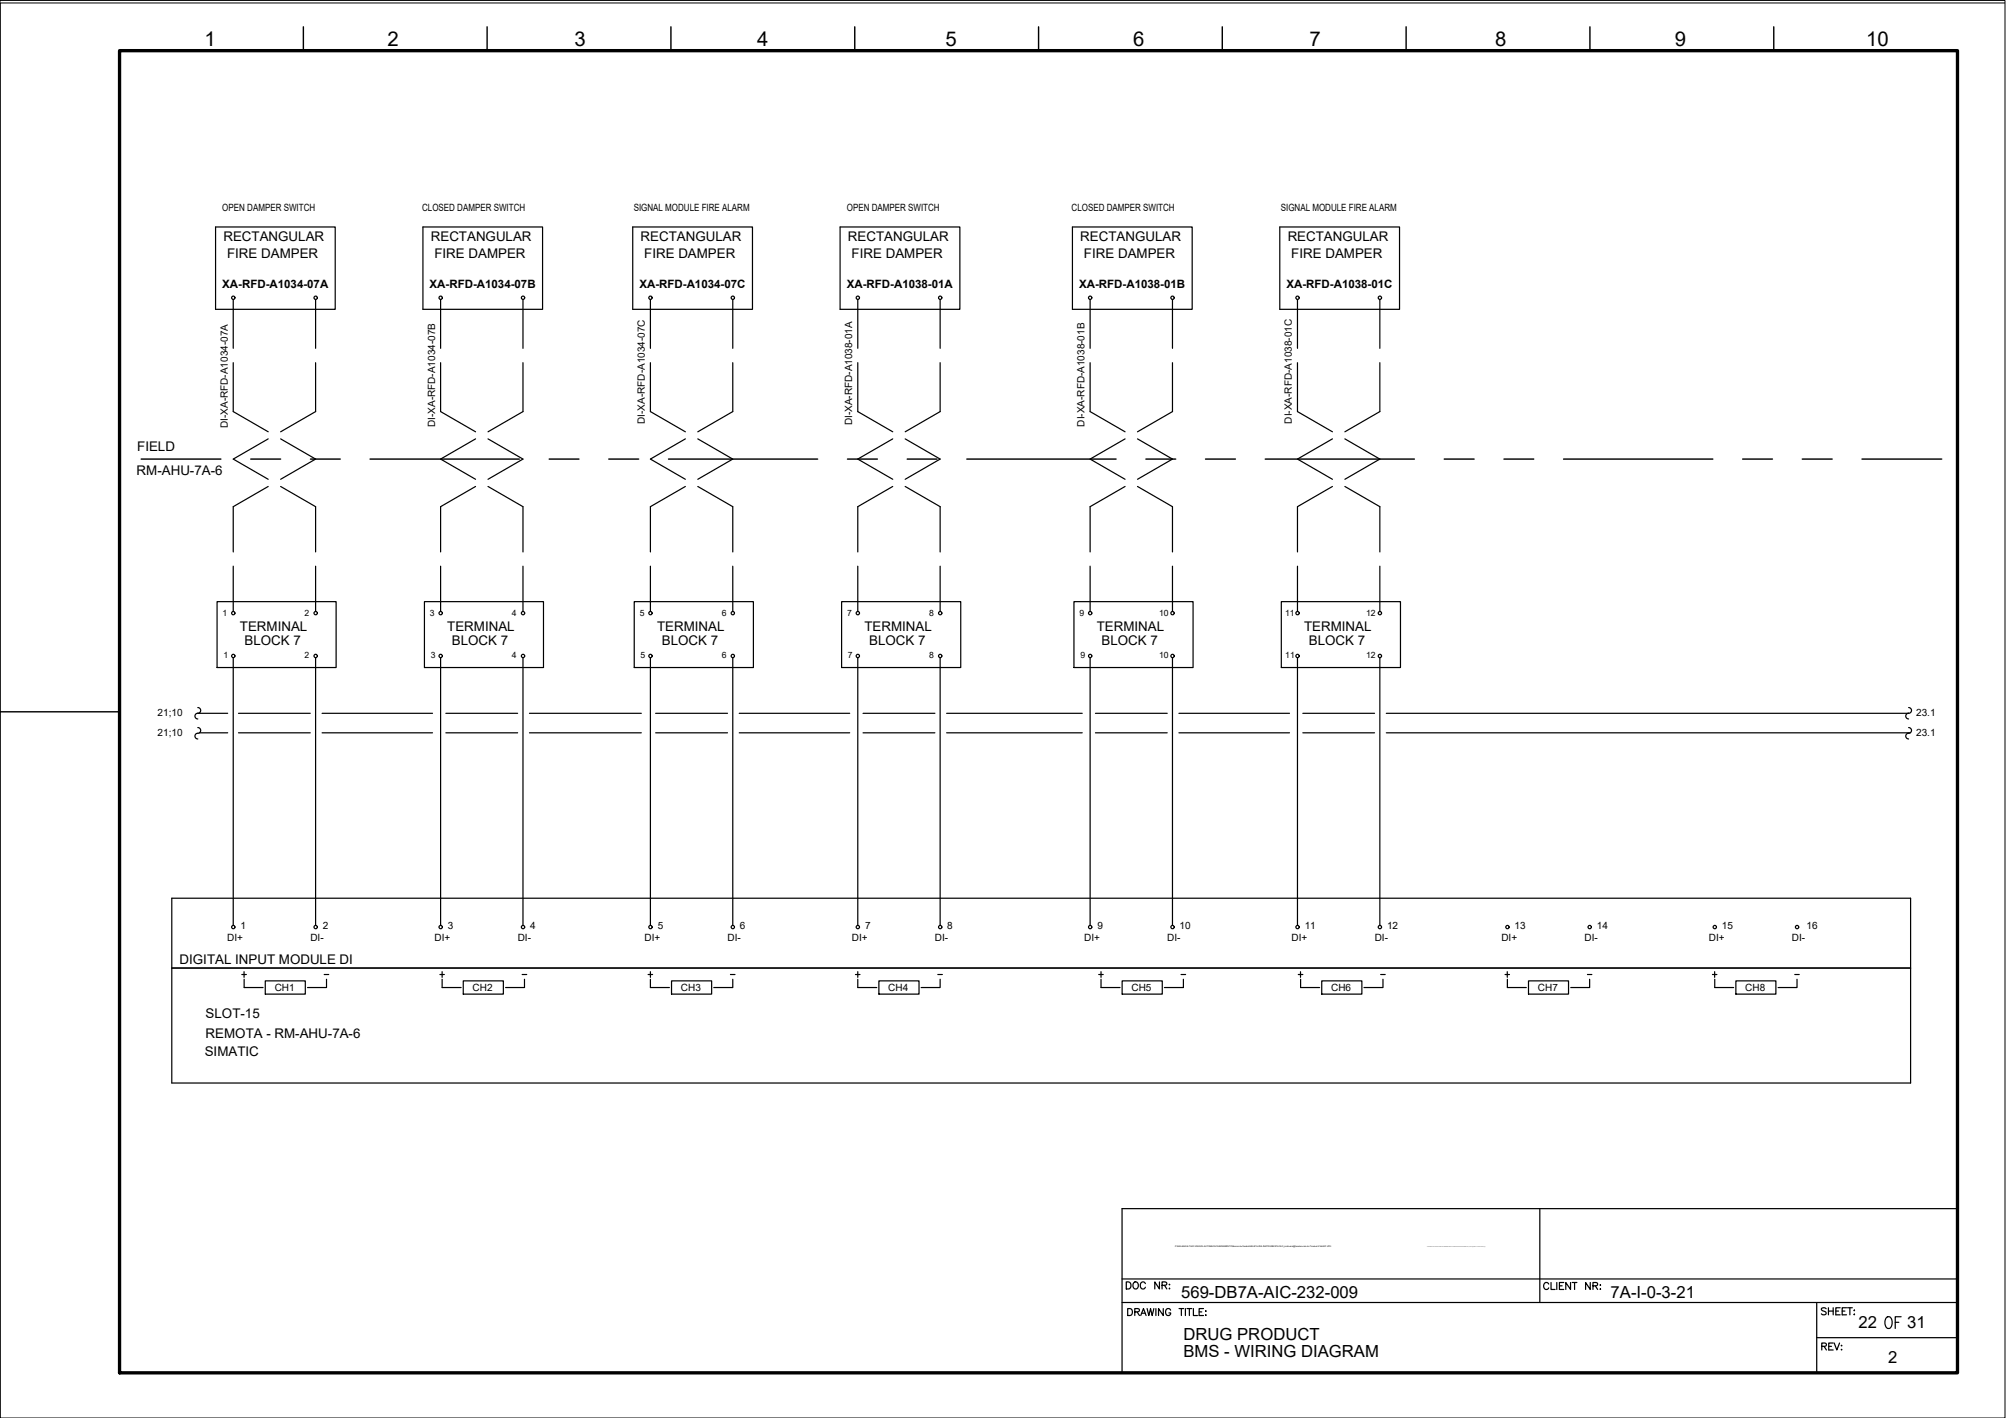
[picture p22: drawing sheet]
<svg xmlns="http://www.w3.org/2000/svg" width="420mm" height="297mm" viewBox="0 0 420 297" stroke-linecap="round" stroke-linejoin="round" font-family="sans-serif">
<defs><g id="words">
<text font-size="5.7" x="393.7" y="279.4">OF</text>
<text font-size="4.4" x="234.6" y="271.3">DOC NR:</text>
<g font-size="4.3">
<text x="42.8" y="9.6">1</text>
<text x="81.1" y="9.6">2</text>
<text x="120.3" y="9.6">3</text>
<text x="158.6" y="9.6">4</text>
<text x="198" y="9.6">5</text>
<text x="237.4" y="9.6">6</text>
<text x="274.3" y="9.6">7</text>
<text x="313.2" y="9.6">8</text>
<text x="350.8" y="9.6">9</text>
<text x="390.9" y="9.6">10</text>
</g>
<g font-size="3.5">
<text x="247.4" y="271.8">569-DB7A-AIC-232-009</text>
<text x="337.4" y="271.9">7A-I-0-3-21</text>
<text x="247.9" y="280.7">DRUG PRODUCT</text>
<text x="389.3" y="278.2">22</text>
<text x="399.5" y="278.2">31</text>
<text x="247.9" y="284.2">BMS - WIRING DIAGRAM</text>
<text x="395.5" y="285.6">2</text>
</g>
<g font-size="2.8">
<text x="46.8" y="50.5">RECTANGULAR</text>
<text x="90.2" y="50.5">RECTANGULAR</text>
<text x="134.2" y="50.5">RECTANGULAR</text>
<text x="177.6" y="50.5">RECTANGULAR</text>
<text x="226.3" y="50.5">RECTANGULAR</text>
<text x="269.7" y="50.5">RECTANGULAR</text>
<text x="47.6" y="54.1">FIRE DAMPER</text>
<text x="91" y="54.1">FIRE DAMPER</text>
<text x="134.9" y="54.1">FIRE DAMPER</text>
<text x="178.4" y="54.1">FIRE DAMPER</text>
<text x="227" y="54.1">FIRE DAMPER</text>
<text x="270.5" y="54.1">FIRE DAMPER</text>
<text x="28.7" y="94.4">FIELD</text>
<text x="28.6" y="99.6">RM-AHU-7A-6</text>
<text x="50.2" y="132.2">TERMINAL</text>
<text x="51.2" y="135.1">BLOCK 7</text>
<text x="93.7" y="132.2">TERMINAL</text>
<text x="94.7" y="135.1">BLOCK 7</text>
<text x="137.6" y="132.2">TERMINAL</text>
<text x="138.6" y="135.1">BLOCK 7</text>
<text x="181.1" y="132.2">TERMINAL</text>
<text x="182.1" y="135.1">BLOCK 7</text>
<text x="229.7" y="132.2">TERMINAL</text>
<text x="230.7" y="135.1">BLOCK 7</text>
<text x="273.2" y="132.2">TERMINAL</text>
<text x="274.2" y="135.1">BLOCK 7</text>
<text x="37.6" y="201.9">DIGITAL INPUT MODULE DI</text>
<text x="43.1" y="213.3">SLOT-15</text>
<text x="42.9" y="221.3">SIMATIC</text>
<text x="43.1" y="217.4">REMOTA - RM-AHU-7A-6</text>
</g>
<g font-size="2.6">
<text x="66.7" y="205.3">-</text>
<text x="108.3" y="205.3">-</text>
<text x="151.7" y="205.3">-</text>
<text x="195.1" y="205.3">-</text>
<text x="246.2" y="205.3">-</text>
<text x="287.9" y="205.3">-</text>
<text x="331.3" y="205.3">-</text>
<text x="374.6" y="205.3">-</text>
</g>
<g font-size="2.4">
<text x="46.5" y="60.3">XA-RFD-A1034-07A</text>
<text x="90" y="60.3">XA-RFD-A1034-07B</text>
<text x="133.9" y="60.3">XA-RFD-A1034-07C</text>
<text x="177.4" y="60.3">XA-RFD-A1038-01A</text>
<text x="226" y="60.3">XA-RFD-A1038-01B</text>
<text x="269.5" y="60.3">XA-RFD-A1038-01C</text>
</g>
<g font-size="2.1">
<text x="46.6" y="44.2">OPEN DAMPER SWITCH</text>
<text x="88.4" y="44.2">CLOSED DAMPER SWITCH</text>
<text x="132.7" y="44.2">SIGNAL MODULE FIRE ALARM</text>
<text x="177.4" y="44.2">OPEN DAMPER SWITCH</text>
<text x="224.5" y="44.2">CLOSED DAMPER SWITCH</text>
<text x="268.3" y="44.2">SIGNAL MODULE FIRE ALARM</text>
<text x="47.7" y="89.7" transform="rotate(-90 47.7 89.7)">DI-XA-RFD-A1034-07A</text>
<text x="91.1" y="89.5" transform="rotate(-90 91.1 89.5)">DI-XA-RFD-A1034-07B</text>
<text x="135.1" y="88.8" transform="rotate(-90 135.1 88.8)">DI-XA-RFD-A1034-07C</text>
<text x="178.5" y="89.1" transform="rotate(-90 178.5 89.1)">DI-XA-RFD-A1038-01A</text>
<text x="227.2" y="89.4" transform="rotate(-90 227.2 89.4)">DI-XA-RFD-A1038-01B</text>
<text x="270.6" y="88.7" transform="rotate(-90 270.6 88.7)">DI-XA-RFD-A1038-01C</text>
<text x="33" y="150">21;10</text>
<text x="401.3" y="150">23.1</text>
<text x="33" y="154.1">21;10</text>
<text x="401.3" y="154.1">23.1</text>
<text x="47.6" y="197.2">DI+</text>
<text x="50.4" y="194.7">1</text>
<text x="65" y="197.2">DI-</text>
<text x="67.6" y="194.7">2</text>
<text x="91" y="197.2">DI+</text>
<text x="93.8" y="194.7">3</text>
<text x="108.4" y="197.2">DI-</text>
<text x="111" y="194.7">4</text>
<text x="135" y="197.2">DI+</text>
<text x="137.8" y="194.7">5</text>
<text x="152.4" y="197.2">DI-</text>
<text x="155" y="194.7">6</text>
<text x="178.4" y="197.2">DI+</text>
<text x="181.2" y="194.7">7</text>
<text x="195.8" y="197.2">DI-</text>
<text x="198.4" y="194.7">8</text>
<text x="227.1" y="197.2">DI+</text>
<text x="229.8" y="194.7">9</text>
<text x="244.5" y="197.2">DI-</text>
<text x="247.1" y="194.7">10</text>
<text x="270.5" y="197.2">DI+</text>
<text x="273.3" y="194.7">11</text>
<text x="287.9" y="197.2">DI-</text>
<text x="290.5" y="194.7">12</text>
<text x="314.5" y="197.2">DI+</text>
<text x="317.2" y="194.7">13</text>
<text x="331.9" y="197.2">DI-</text>
<text x="334.5" y="194.7">14</text>
<text x="357.9" y="197.2">DI+</text>
<text x="360.7" y="194.7">15</text>
<text x="375.3" y="197.2">DI-</text>
<text x="378.4" y="194.7">16</text>
<text x="57.5" y="207.7">CH1</text>
<text x="99" y="207.7">CH2</text>
<text x="142.6" y="207.7">CH3</text>
<text x="186.1" y="207.7">CH4</text>
<text x="237" y="207.7">CH5</text>
<text x="278.8" y="207.7">CH6</text>
<text x="322.1" y="207.7">CH7</text>
<text x="365.5" y="207.7">CH8</text>
</g>
<g font-size="1.8">
<text x="46.6" y="129">1</text>
<text x="63.8" y="129">2</text>
<text x="90" y="129">3</text>
<text x="107.2" y="129">4</text>
<text x="134" y="129">5</text>
<text x="151.2" y="129">6</text>
<text x="177.4" y="129">7</text>
<text x="194.6" y="129">8</text>
<text x="226.1" y="129">9</text>
<text x="242.8" y="129">10</text>
<text x="269.2" y="129">11</text>
<text x="286.2" y="129">12</text>
<text x="46.8" y="137.9">1</text>
<text x="63.8" y="137.9">2</text>
<text x="90.2" y="137.9">3</text>
<text x="107.2" y="137.9">4</text>
<text x="134.2" y="137.9">5</text>
<text x="151.2" y="137.9">6</text>
<text x="177.6" y="137.9">7</text>
<text x="194.6" y="137.9">8</text>
<text x="226.3" y="137.9">9</text>
<text x="242.8" y="137.9">10</text>
<text x="269.2" y="137.9">11</text>
<text x="286.2" y="137.9">12</text>
</g>
<text font-size=".5" x="246.1" y="261.3">P:\569-BAXALTA\01.ENG\03.AUTOMACAO\ANDAMENTO\Banco de Dados\569-B7A-INS-INSTRUMENTACAO_moliveira@tessler-com-br-Tessler-5164457.JPG</text>
</g></defs>
<!-- layer: G-TTLB-TTLB -->
<path d="M25 10.6h385v277h-385z" fill="none" stroke="#000" stroke-width=".7"/>
<!-- layer: G-TTLB-OTLN -->
<path d="M419.9 .6h-419.9v296.4" fill="none" stroke="#000" stroke-width=".21"/>
<!-- layer: G-TTLB-INDX -->
<path d="M63.5 5.6v5M102 5.6v5M140.5 5.6v5M179 5.6v5M217.5 5.6v5M256 5.6v5M294.5 5.6v5M333 5.6v5M371.5 5.6v5M0 149.1h25" fill="none" stroke="#000" stroke-width=".3"/>
<!-- layer: LGSP IA4$0$LG_PLOT -->
<path d="M322.5 253.2v19.6M235 267.9h175M235 272.8h175M380.5 272.8v14.8M235 287.6h175M380.5 280.2h29.5" fill="none" stroke="#000" stroke-width=".25"/>
<!-- layer: LG_PLOT -->
<g fill="none" stroke="#000" stroke-width=".25">
<path d="M410 253.2h-175v34.4M236.2 274.1h.5a.78 .78 0 0 1 .5 .7 .78 .78 0 0 1-.5 .8h-.5zM237.7 274.8l.8-.1 .2-.2-.1-.3-.9-.1v1.5M238.2 274.8l.5 .8M238.9 275.6l.6-1.5 .6 1.5M239.1 275.1h.7M240.3 274.1l.3 1.5 .4-1.5 .3 1.5 .4-1.5M242.1 274.1v1.5M243.6 274.1v1.5l-.9-1.5v1.5M245.2 274.5a.55 .55 0 0 0-.6-.4 .55 .55 0 0 0-.5 .6v.3a.53 .53 0 0 0 .6 .6 .53 .53 0 0 0 .5-.6h-.4M247 274.1h.9M247.4 274.1v1.5"/>
<path d="M248.3 274.1v1.5M248.6 274.1h1M249.1 274.1v1.5M250 274.1v1.5h.8M251.2 274.8h.5M252.1 274.1h-.9v1.5h.9M252.5 274.7h.1zM252.5 275.5h.1zM324.4 269a.55 .55 0 0 0-.6-.3 .55 .55 0 0 0-.5 .5v.4a.55 .55 0 0 0 .5 .5 .55 .55 0 0 0 .6-.3M324.9 268.7v1.4h.8M326.1 268.7v1.4M326.6 269.4h.6"/>
<path d="M327.5 268.7h-.9v1.4h.9M329 268.7v1.4l-1-1.4v1.4M329.3 268.7h1M329.8 268.7v1.4M333.1 268.7v1.4l-1-1.4v1.4M333.7 269.4l.8-.1 .1-.5-.9-.1v1.4M334.1 269.4l.5 .7M335.1 269.2h.2zM335.1 270.1h.2zM382.5 274.2l-.4-.3-.6 .3 .1 .3 .7 .3 .2 .2v.2l-.4 .2-.6-.2M383 273.9v1.5M383 274.6h1"/>
<path d="M384 273.9v1.5M384.5 274.6h.6M385.4 273.9h-.9v1.5h.9M385.8 274.6h.6M386.8 273.9h-1v1.5h1M387 273.9h1M387.5 273.9v1.5M388.3 274.5h.2zM388.3 275.4h.2zM381.6 282l.8-.1 .1-.4-.9-.2v1.5M382.1 282l.4 .8M383 282h.6"/>
<path d="M384 281.3h-1v1.5h1M384.2 281.3l.5 1.5 .6-1.5M385.6 281.9h.2zM385.6 282.7h.2z"/>
</g>
<!-- layer: I_LIMIT_LINE -->
<g fill="none" stroke="#000" stroke-width=".3">
<path d="M29.6 96.2h16.7M52.5 96.2h6.3M65 96.2h6.3M77.5 96.2h31.3M115 96.2h6.3M127.5 96.2h6.3M140 96.2h31.3M177.5 96.2h6.3M190 96.2h6.3M202.5 96.2h31.3M240 96.2h6.3M252.5 96.2h6.3"/>
<path d="M265 96.2h31.2M302.5 96.2h6.3M315 96.2h6.2M327.5 96.2h31.3M365 96.2h6.2M377.5 96.2h6.3M390 96.2h16.7"/>
</g>
<!-- layer: 0 -->
<g fill="none" stroke="#000" stroke-width=".25">
<path d="M41.4 149.4h6.3M41.7 153.5h6M50 149.4h15M50 153.5h15M67.5 149.4h23.1M67.5 153.5h23.1M93.4 149.4h15M93.4 153.5h15M110.9 149.4h23.4M110.9 153.5h23.4M137.3 149.4h15.1M137.3 153.5h15.1"/>
<path d="M154.8 149.4h23.2M154.8 153.5h23.2M180.8 149.4h15M180.8 153.5h15M198.3 149.4h28.4M198.3 153.5h28.4M229.4 149.4h15.1M229.4 153.5h15.1M246.9 149.4h23.2M246.9 153.5h23.2M272.9 149.4h15M272.9 153.5h15"/>
<path d="M290.4 149.4h109.4M290.4 153.5h109.7M400.2 188.2v38.7"/>
</g>
<!-- layer: I_DATA -->
<g fill="none" stroke="#000" stroke-width=".25">
<path d="M45.1 47.5h25.1v17.3h-25.1zM88.6 47.5h25v17.3h-25zM132.5 47.5h25.1v17.3h-25.1zM176 47.5h25v17.3h-25zM224.6 47.5h25.1v17.3h-25.1zM268.1 47.5h25v17.3h-25zM45.5 126h24.9v13.8h-24.9zM88.9 126h24.9v13.8h-24.9zM132.8 126h25v13.8h-25zM176.3 126h24.9v13.8h-24.9zM224.9 126h25v13.8h-25zM268.4 126h24.9v13.8h-24.9z"/>
<path d="M400.2 188.2h-364.2v38.7h364.2M36 202.8h364.2M50.7 204.1h.9M51.1 203.5v1.2M51.1 205.1v1.8h4M55.6 205.5h8.3v2.7h-8.3zM68.4 205.1v1.8h-4M92.1 204.1h1M92.6 205.1v1.8h4M92.6 203.5v1.2M97 205.5h8.4v2.7h-8.4zM109.9 205.1v1.8h-4"/>
<path d="M135.7 204.1h1M136.2 205.1v1.8h4M136.2 203.5v1.2M140.7 205.5h8.4v2.7h-8.4zM153.5 205.1v1.8h-4M179.2 204.1h.9M179.7 205.1v1.8h3.9M179.7 203.5v1.2M184.1 205.5h8.4v2.7h-8.4zM196.9 205.1v1.8h-4M230.1 204.1h1M230.6 203.5v1.2"/>
<path d="M230.6 205.1v1.8h4M235 205.5h8.4v2.7h-8.4zM247.9 205.1v1.8h-4M271.9 204.1h1M272.4 203.5v1.2M272.4 205.1v1.8h4M276.8 205.5h8.4v2.7h-8.4zM289.7 205.1v1.8h-4M315.2 204.1h1M315.7 203.5v1.2M315.7 205.1v1.8h4M320.1 205.5h8.4v2.7h-8.4z"/>
<path d="M333 205.1v1.8h-4M358.7 204.1h.9M359.1 203.5v1.2M359.2 205.1v1.8h3.9M363.6 205.5h8.4v2.7h-8.4zM376.4 205.1v1.8h-4"/>
<circle cx="48.9" cy="62.4" r=".35"/>
<circle cx="66.1" cy="62.4" r=".35"/>
<circle cx="92.3" cy="62.4" r=".35"/>
<circle cx="109.5" cy="62.4" r=".35"/>
<circle cx="136.2" cy="62.4" r=".35"/>
<circle cx="153.5" cy="62.4" r=".35"/>
<circle cx="179.7" cy="62.4" r=".35"/>
<circle cx="196.9" cy="62.4" r=".35"/>
<circle cx="228.3" cy="62.4" r=".35"/>
<circle cx="245.6" cy="62.4" r=".35"/>
<circle cx="271.8" cy="62.4" r=".35"/>
<circle cx="289" cy="62.4" r=".35"/>
<circle cx="48.9" cy="137.4" r=".35"/>
<circle cx="48.9" cy="128.4" r=".35"/>
<circle cx="66.1" cy="128.4" r=".35"/>
<circle cx="66.1" cy="137.4" r=".35"/>
<circle cx="92.3" cy="128.4" r=".35"/>
<circle cx="92.3" cy="137.4" r=".35"/>
<circle cx="109.5" cy="128.4" r=".35"/>
<circle cx="109.5" cy="137.4" r=".35"/>
<circle cx="136.2" cy="128.4" r=".35"/>
<circle cx="136.2" cy="137.4" r=".35"/>
<circle cx="153.5" cy="137.4" r=".35"/>
<circle cx="153.5" cy="128.4" r=".35"/>
<circle cx="179.7" cy="128.4" r=".35"/>
<circle cx="179.7" cy="137.4" r=".35"/>
<circle cx="196.9" cy="128.4" r=".35"/>
<circle cx="196.9" cy="137.4" r=".35"/>
<circle cx="228.3" cy="128.4" r=".35"/>
<circle cx="228.3" cy="137.4" r=".35"/>
<circle cx="245.6" cy="128.4" r=".35"/>
<circle cx="245.6" cy="137.4" r=".35"/>
<circle cx="271.8" cy="137.4" r=".35"/>
<circle cx="271.8" cy="128.4" r=".35"/>
<circle cx="289" cy="128.4" r=".35"/>
<circle cx="289" cy="137.4" r=".35"/>
<circle cx="48.9" cy="194.2" r=".35"/>
<circle cx="66.1" cy="194.2" r=".35"/>
<circle cx="92.3" cy="194.2" r=".35"/>
<circle cx="109.5" cy="194.2" r=".35"/>
<circle cx="136.2" cy="194.2" r=".35"/>
<circle cx="153.5" cy="194.2" r=".35"/>
<circle cx="179.7" cy="194.2" r=".35"/>
<circle cx="196.9" cy="194.2" r=".35"/>
<circle cx="228.3" cy="194.2" r=".35"/>
<circle cx="245.6" cy="194.2" r=".35"/>
<circle cx="271.8" cy="194.2" r=".35"/>
<circle cx="289" cy="194.2" r=".35"/>
<circle cx="315.7" cy="194.2" r=".35"/>
<circle cx="333" cy="194.2" r=".35"/>
<circle cx="359.2" cy="194.2" r=".35"/>
<circle cx="376.4" cy="194.2" r=".35"/>
</g>
<!-- layer: I_TABS -->
<g fill="none" stroke="#000" stroke-width=".25">
<path d="M48.9 62.7v10.3M48.9 76v10.2l7.3 4.3M66.1 62.7v10.3M66.1 76v10.2l-7.3 4.3M92.3 62.7v10.3M92.3 76v10.2l7.3 4.3M109.5 62.7v10.3M109.5 76v10.2l-7.3 4.3M136.2 62.7v10.3M136.2 76v10.2l7.4 4.3M153.5 62.7v10.3M153.5 76v10.2l-7.3 4.3"/>
<path d="M179.7 62.7v10.3M179.7 76v10.2l7.3 4.3M196.9 62.7v10.3M196.9 76v10.2l-7.3 4.3M228.3 62.7v10.3M228.3 76v10.2l7.3 4.3M245.6 62.7v10.3M245.6 76v10.2l-7.3 4.3M271.8 62.7v10.3M271.8 76v10.2l7.3 4.3M289 62.7v10.3M289 76v10.2l-7.3 4.3"/>
<path d="M56.2 91.9l-7.3 4.3 7.3 4.2M58.8 91.9l7.3 4.3-7.3 4.2M99.6 91.9l-7.3 4.3 7.3 4.2M102.2 91.9l7.3 4.3-7.3 4.2M143.6 91.9l-7.4 4.3 7.4 4.2M146.2 91.9l7.3 4.3-7.3 4.2M187 91.9l-7.3 4.3 7.3 4.2M189.6 91.9l7.3 4.3-7.3 4.2M235.6 91.9l-7.3 4.3 7.3 4.2M238.3 91.9l7.3 4.3-7.3 4.2M279.1 91.9l-7.3 4.3 7.3 4.2M281.7 91.9l7.3 4.3-7.3 4.2"/>
<path d="M48.9 118.6v9.5M56.2 101.9l-7.3 4.2v9.5M58.8 101.9l7.3 4.2v9.5M66.1 118.6v9.5M92.3 118.6v9.5M99.6 101.9l-7.3 4.2v9.5M102.2 101.9l7.3 4.2v9.5M109.5 118.6v9.5M136.2 118.6v9.5M143.6 101.9l-7.4 4.2v9.5M146.2 101.9l7.3 4.2v9.5M153.5 118.6v9.5"/>
<path d="M179.7 118.6v9.5M187 101.9l-7.3 4.2v9.5M189.6 101.9l7.3 4.2v9.5M196.9 118.6v9.5M228.3 118.6v9.5M235.6 101.9l-7.3 4.2v9.5M238.3 101.9l7.3 4.2v9.5M245.6 118.6v9.5M271.8 118.6v9.5M279.1 101.9l-7.3 4.2v9.5M281.7 101.9l7.3 4.2v9.5M289 118.6v9.5"/>
<path d="M48.9 137.8v56.1M66.1 137.8v56.1M92.3 137.8v56.1M109.5 137.8v56.1M136.2 137.8v56.1M153.5 137.8v56.1M179.7 137.8v56.1M196.9 137.8v56.1M228.3 137.8v56.1M245.6 137.8v56.1M271.8 137.8v56.1M289 137.8v56.1"/>
<path d="M41.4 148.2a.6 .6 0 0 1 .6 .6 .6 .6 0 0 1-.6 .6M41.4 149.4a.6 .6 0 0 0-.6 .6 .6 .6 0 0 0 .6 .6M41.4 152.4a.6 .6 0 0 1 .6 .6 .6 .6 0 0 1-.6 .6M41.4 153.6a.6 .6 0 0 0-.6 .6 .6 .6 0 0 0 .6 .6M399.8 148.2a.6 .6 0 0 1 .6 .6 .6 .6 0 0 1-.6 .6M399.8 149.4a.6 .6 0 0 0-.6 .6 .6 .6 0 0 0 .6 .6M399.8 152.4a.6 .6 0 0 1 .6 .6 .6 .6 0 0 1-.6 .6M399.8 153.6a.6 .6 0 0 0-.6 .6 .6 .6 0 0 0 .6 .6"/>
</g>
<!-- layer: 0 -->
<path d="M0 .1h419.9v296.9h-419.9z" fill="none" stroke="#000" stroke-width=".21"/>
<use href="#words"/>
</svg>
